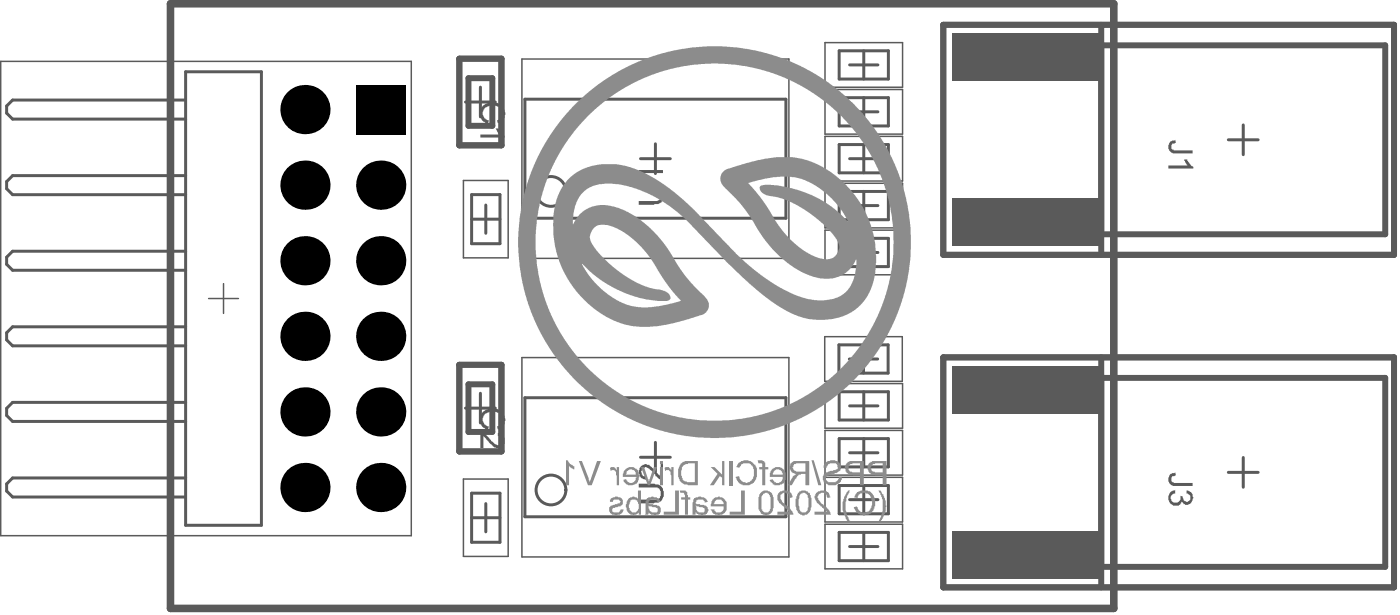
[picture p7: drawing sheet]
<svg xmlns="http://www.w3.org/2000/svg" width="156mm" height="68mm" viewBox="0 0 156 68" stroke-linecap="round" stroke-linejoin="round" font-family="sans-serif">
<g fill="none" stroke="#5a5a5a" stroke-width=".33">
<path d="M20.7 8h8.4v50.5h-8.4zM20.7 11.1h-19.3l-.7 .7v.8l.7 .7h19.3M20.7 19.5h-19.3l-.7 .7v.8l.7 .7h19.3M51.8 11.4h3.4M53.5 9.7v3.3M58.5 11h29v13.3h-29zM71.3 17.7h3.4M73 16v3.3M93.5 5.7h5.4v3.1h-5.4zM93.5 10.9h5.4v3.1h-5.4zM93.5 16.1h5.4v3.1h-5.4zM94.6 17.7h3.2"/>
<path d="M94.6 12.4h3.2M94.6 7.2h3.2M96.2 5.7v3.1M96.2 10.9v3.1M96.2 16.1v3.1M136.8 15.6h3.3M138.5 13.9v3.3M20.7 28h-19.3l-.7 .6v.8l.7 .7h19.3M20.7 36.4h-19.3l-.7 .6v.8l.7 .7h19.3M52.5 24.4h3.2M52.5 21.7h3.2v5.4h-3.2zM54.1 22.8v3.2"/>
<path d="M93.4 38.4h5.5v3.1h-5.5zM93.5 21.3h5.4v3.2h-5.4zM93.5 26.5h5.4v3.2h-5.4zM94.6 40h3.2M94.6 28.1h3.2M94.6 22.9h3.2M96.2 38.4v3.1M96.2 21.3v3.2M96.2 26.5v3.2M20.7 53.2h-19.3l-.7 .7v.7l.7 .7h19.3M20.7 44.8h-19.3l-.7 .6v.8l.7 .7h19.3M51.8 45.4h3.4"/>
<path d="M52.5 57.6h3.2M52.5 54.9h3.2v5.4h-3.2zM53.5 43.8v3.3M54.1 56v3.2M58.5 44.3h29v13.2h-29zM71.3 50.9h3.4M73 49.2v3.3M93.5 43.6h5.4v3.1h-5.4zM93.5 48.8h5.4v3.2h-5.4zM93.5 54h5.4v3.2h-5.4zM93.5 59.2h5.4v3.2h-5.4zM94.6 55.6h3.2"/>
<path d="M94.6 50.4h3.2M94.6 45.2h3.2M96.2 43.6v3.1M96.2 48.8v3.2M96.2 54v3.2M96.2 59.2v3.2M136.8 52.6h3.3M138.5 50.9v3.3M94.6 60.8h3.2"/>
<circle cx="61.4" cy="21.3" r="1.66"/>
<circle cx="61.4" cy="54.5" r="1.66"/>
</g>
<g fill="none" stroke="#5a5a5a" stroke-width=".17">
<path d="M.1 6.8h45.7v52.8h-45.7zM58.1 6.6h29.8v22.2h-29.8zM91.9 4.7h8.6v5h-8.6zM91.9 10h8.6v4.9h-8.6zM91.9 15.2h8.6v4.9h-8.6zM23.2 33.2h3.4M24.9 31.6v3.3M51.6 20.1h5v8.6h-5zM58.1 39.8h29.8v22.2h-29.8zM91.9 37.5h8.6v4.9h-8.6zM91.9 20.4h8.6v5h-8.6zM91.9 25.6h8.6v5h-8.6z"/>
<path d="M51.6 53.3h5v8.6h-5zM91.9 42.7h8.6v5h-8.6zM91.9 47.9h8.6v5h-8.6zM91.9 53.1h8.6v5h-8.6zM91.9 58.3h8.6v5h-8.6z"/>
</g>
<path d="M51.2 6.5h4.7v9.7h-4.7zM52.2 8.7h2.6v5.3h-2.6zM105.1 2.8h50.2v25.6h-50.2zM122.7 5h31.6v21.1h-31.6M122.7 2.8v25.6M105.1 39.8h50.2v25.6h-50.2zM122.7 39.8v25.6M51.2 40.6h4.7v9.6h-4.7zM52.2 42.8h2.6v5.3h-2.6zM122.7 42.1h31.6v21h-31.6" fill="none" stroke="#5a5a5a" stroke-width=".66"/>
<g fill="#5a5a5a">
<path d="M130.2 15.9l.4-.3h.2h.1l.1 .3-.3 .1a.34 .34 0 0 0-.2 .5l.2 .2h2.1v.4h-1.7a.76 .76 0 0 1-.8-.3 .76 .76 0 0 1-.1-.8z"/>
<path d="M130.1 18.4h2.1l-.1-.3h-.1v-.2h-.1v-.2h.3v.2l.7 .7v.2h-2.8z"/>
<path d="M130.2 52.9l.4-.2h.2l.1-.1 .1 .3-.3 .1a.34 .34 0 0 0-.2 .5l.2 .2h2.1v.4h-1.7a.76 .76 0 0 1-.8-.3 .76 .76 0 0 1-.1-.8z"/>
<path d="M130.2 54.9l.3-.2 .4-.2v.4h-.1a.52 .52 0 0 0-.3 .8 .52 .52 0 0 0 .8 .1 .55 .55 0 0 0 .2-.6l.2 .1 .1 .4 .2 .1a.33 .33 0 0 0 .5-.1 .45 .45 0 0 0-.2-.7v-.1h-.1v-.3a.81 .81 0 0 1 .5 1.3 .55 .55 0 0 1-.6 .3 .55 .55 0 0 1-.5-.4 .46 .46 0 0 1-.6 .5h-.3a.96 .96 0 0 1-.6-1z"/>
<path d="M53.7 45.9l.1-.1a1.74 1.74 0 0 1 1.5-.3h.1a1.36 1.36 0 0 1 .8 1.7l-.6 .6h-.2v-.4a.75 .75 0 0 0 .5-1.1 1.36 1.36 0 0 0-1.6-.4 .87 .87 0 0 0-.5 .6v.2a.66 .66 0 0 0 .3 .6v.1h.3l-.1 .5-.2-.1a1.11 1.11 0 0 1-.6-1.3v-.2z"/>
<path d="M53.5 48.1h.1a1.5 1.5 0 0 1 .9 .8l.6 .5a.49 .49 0 0 0 .5 .1 .49 .49 0 0 0 .4-.5 .44 .44 0 0 0-.6-.5v-.3a.73 .73 0 0 1 .8 .8 .68 .68 0 0 1-.3 .7 .48 .48 0 0 1-.7 .1 .44 .44 0 0 1-.4-.3l-1-1v1.4h-.3z"/>
<path d="M53.7 11.9l.1-.1a1.74 1.74 0 0 1 1.5-.4h.1a1.36 1.36 0 0 1 .8 1.7l-.6 .6h-.2v-.3a.75 .75 0 0 0 .5-1.1v-.1a1.36 1.36 0 0 0-1.6-.3 .87 .87 0 0 0-.5 .5v.2a.66 .66 0 0 0 .3 .6v.1l.3 .1-.1 .4-.2-.1a1.11 1.11 0 0 1-.6-1.3v-.2z"/>
<path d="M53.5 15h2.1l-.4-.7h.3l.4 .6 .3 .2v.2h-2.7z"/>
<path d="M71.1 53.8h1.8l.1 .1a.73 .73 0 0 1 .8 .7l.1 .2a1.07 1.07 0 0 1-.6 1.1h-.4l-.1 .1h-1.7v-.4h1.6a.63 .63 0 0 0 .9-.7 .63 .63 0 0 0-.9-.7h-1.6z"/>
<path d="M71.2 52.1h.1a.63 .63 0 0 1 1.1-.2l1.2 1.1v-1.4h.2v1.9a2.3 2.3 0 0 1-1.1-.9l-.4-.5a.57 .57 0 0 0-.6 0 .57 .57 0 0 0-.3 .5h.1v.2l.1 .2 .4 .1-.1 .3-.3-.1a.57 .57 0 0 1-.4-.6h-.1z"/>
<path d="M71.1 20.6h1.8l.1 .1a.73 .73 0 0 1 .8 .7l.1 .1a1.07 1.07 0 0 1-.6 1.2h-.4l-.1 .1h-1.7v-.4h1.6a.63 .63 0 0 0 .9-.7 .63 .63 0 0 0-.9-.7h-1.6z"/>
<path d="M71.1 18.9h2.7v.4h-2.1a.66 .66 0 0 1 .4 .5l.1 .1h-.4l-.2-.5-.5-.2z"/>
</g>
<path d="M19 .4h105.1v67.3h-105.1z" fill="none" stroke="#5a5a5a" stroke-width=".84"/>
<g fill="#8c8c8c">
<path d="M91.8 51.6l.2-.1a1.13 1.13 0 0 1 1.7 .2v.4a.44 .44 0 0 1-.4 .4l-.1 .2h-.6v.1h-.3l-.1 .1a.39 .39 0 0 0-.2 .5 .39 .39 0 0 0 .4 .3h.3a.6 .6 0 0 0 .6-.3l.1-.1v-.2h.4a.88 .88 0 0 1-1.1 .9 .87 .87 0 0 1-.7-.2 .68 .68 0 0 1 0-1.1v-.1l.2-.1 .8-.2a.4 .4 0 0 0 .3-.5 .4 .4 0 0 0-.6-.2h-.1a.44 .44 0 0 0-.4 .3h-.1v.2h-.4z"/>
<path d="M90.4 51.2h.2l.9 2.8h-.4z"/>
<path d="M84.4 51.2h.2a.56 .56 0 0 1 .5 .2 .56 .56 0 0 1 .1 .6h.4v.2h-.4v1.8h-.3v-1.8h-.3v-.2h.3a.3 .3 0 0 0 0-.4 .3 .3 0 0 0-.4 0z"/>
<path d="M82.2 51.6a1.26 1.26 0 0 1 1.9 .2 2.01 2.01 0 0 1-.1 1.9 1.68 1.68 0 0 1-1.5 .2l-.3-.2-.3-.6 .4-.1 .1 .2a.84 .84 0 0 0 1.1 .4 1.26 1.26 0 0 0 .4-1.5v-.1a.93 .93 0 0 0-1.4-.3l-.1 .4-.4-.1z"/>
<path d="M63.1 20.1l-.5 .7-.5 1-.3 1.1-.2 1 .1 2.6 .2 1.5 .4 1.1 .4 1.1 .7 1.1 .8 1.1 .8 .9 1.1 1 1.1 .8 1.9 .9 1.2 .3 .9 .1 2-.1 1.7-.3 1.8-.5 1.7-.6 .5-.5v-.7l-.4-.7-1.3-1.2-.9-1.1-.8-1.2-1.1-1.8-1.1-1.4-1.4-1.4-1.6-1.1-1-.5-.8-.3-1.1-.2h-.9l-.9 .3-.7 .4-.6 .6-.5 .8 .1-1.2 .1-.7 .5-1.1 .9-.9 .6-.3 .7-.2 1.5-.1 .9 .1 1.2 .3 2 .8 1.8 1 2.1 1.6 4.9 5.1 3.2 3 2.3 1.7 1 .6 1.3 .6 1.2 .3 .8 .1 1.7-.1 1.3-.3 .9-.4 1.1-.8 .6-.9 .6-1.3 .4-1.4 .1-.7v-1.3l-.1-1.3-.5-2-.6-1.5-1.1-1.9-1.5-1.5-1.7-1.3-1.8-.9-1-.4-1-.1h-1.9l-1.2 .1-1.4 .4-2.8 .8-.3 .2-.3 .3-.2 .6 .1 .5 .2 .3 1.6 1.5 .9 1.1 1.9 3 .9 1.2 1.3 1.3 1.7 1.2 1.8 .8 1.1 .2h1.1l.6-.2 .8-.4 .8-.8 .3-.7h.1v.9l-.3 1.3-.3 .7-.4 .5-.5 .4-.6 .4-.6 .2-.9 .1-1.8-.1-1.1-.3-2-.9-1.5-1-1.5-1.2-1.7-1.4-4.4-4.6-1.7-1.7-2.2-1.7-2.2-1.3-2.1-.8-.9-.1h-1.8l-.9 .1-1 .3-1.1 .7zM83.3 20.4l1.9-.5 1.7-.2h1.6l1.1 .3 1.3 .7 1.5 1.1 1.1 1.3 .9 1.5-.9-.9-.9-.7-1.3-.8-.9-.5-1.6-.6-1.3-.3-1.6-.2h-.7l-.4 .1a.37 .37 0 0 0-.1 .6l.2 .2 .5 .2 1.7 .4 1.5 .6 1.6 1 1.1 .9 1.4 1.4 .7 1 .1 .6-.1 .4-.3 .5-.5 .3-.4 .1-1-.2-1.4-.6-1-.8-1.7-1.6-.7-1.1-1.4-2.2zM66.1 25.4l.6-.4h1l1.1 .4 1.4 .9 .6 .5 1.1 1.2 1 1.4 1.2 2 1.7 2.1-1.6 .4-1.6 .3h-1.2l-1-.1-.6-.2-1.2-.5-.9-.6-1.1-1-1.2-1.3-.6-1.1 1.2 1.1 1.1 .8 1.3 .8 1.4 .6 2.2 .6 1.2 .2h1.1l.2-.1a.42 .42 0 0 0 0-.7l-.5-.3-1.6-.3-1.3-.5-1.6-1-1.4-1-1.5-1.6-.8-1.1-.1-.6z"/>
<path d="M63.7 11.9l-1.2 1.5-1.5 2-1.1 2-.8 1.8-.6 1.9-.5 2.1-.3 2.5v1.8l.2 2.1 .3 1.9 .6 2.3 .8 2 .8 1.7 1.1 1.7 1.4 1.8 1.6 1.8 1.6 1.3 1.8 1.3 1.9 1.1 1.8 .7 1.9 .7 1.9 .5 2.3 .3h2.4l2.7-.2 1.7-.3 2.2-.6 2-.8 2-1.1 1.9-1.2 1.4-1.1 1.4-1.4 1.3-1.5 1.4-1.9 .8-1.4 1.1-2.4 .8-2.3 .5-2.5 .1-1.4v-2.5l-.1-2.3-.4-1.7-.4-1.7-.8-2.1-.8-1.6-1.3-2.1-1.5-2-1.3-1.3-1.9-1.6-1.6-1.2-2.1-1.2-1.9-.8-1.9-.6-2.2-.5-2.2-.2-2.3-.1-1.6 .2-2.7 .4-1.6 .5-2.3 .9-1.6 .8-2.2 1.4-1.5 1.2zM65.1 13.3l1.2-1.2 1.6-1.3 1.7-1.1 2.2-1.1 1.8-.6 1.8-.5 1.9-.3 1.9-.1 2.7 .1 1.3 .2 1.8 .4 2 .7 2.1 .9 1.5 .9 1.3 1 1.4 1.2 1.3 1.4 1.4 1.8 .8 1.2 1 1.8 .8 2 .6 2.3 .3 2.2v1.6v1.6l-.3 2.3-.4 1.5-.6 1.8-.7 1.8-1.1 1.9-1.1 1.6-1.4 1.5-1.2 1.2-1.5 1.1-1.7 1.1-1.6 .8-2 .8-1.7 .5-1.6 .3-2.1 .2h-2.6l-1.3-.2-2.2-.5-1.7-.5-1.5-.6-2.1-1.1-1.6-1.1-1.6-1.4-1.4-1.4-1.2-1.6-1.1-1.7-.9-1.7-.7-2-.5-1.8-.3-1.8-.1-1.5v-1.9l.2-2.5 .4-1.6 .6-1.9 .8-1.8 .9-1.7 1.3-1.8z"/>
<path d="M97 51.8l.2-.2h.3h.8v1h-.7a.66 .66 0 0 1-.6-.4v-.1zM96.7 51.6l-.1 .3a.55 .55 0 0 0 .2 .6l.3 .3 1.2 .1v1.1h.4v-2.7h-1.6v.1h-.1z"/>
<path d="M94.5 51.8l.2-.2h.2h.9v1h-.9l-.2-.1a.62 .62 0 0 1-.2-.7zM94.3 51.6a.52 .52 0 0 0-.1 .7 .42 .42 0 0 0 .4 .4v.1h.3l.1 .1h.8v1.1h.4v-2.7h-1.6v.1h-.2z"/>
<path d="M88.4 51.6h.3h1v.9h-.8a.51 .51 0 0 1-.5-.7zM88 51.6v.1a.73 .73 0 0 0 .3 .9v.1h.4l-.4 .4-.5 .9h.4l.6-1 .1-.2h.3v-.1h.5v1.3h.4v-2.7h-1.3a.6 .6 0 0 0-.7 .3z"/>
<path d="M86.2 52.5a.55 .55 0 0 1 .6-.3 .55 .55 0 0 1 .4 .6h-1.1zM85.8 52.4l-.1 .7h1.5a.56 .56 0 0 1-.5 .6 .56 .56 0 0 1-.6-.4l-.4 .1a.84 .84 0 0 0 1.2 .5h.2v-.1a.32 .32 0 0 0 .3-.4h.1v-.4a.9 .9 0 0 0-1.1-1l-.2 .1z"/>
</g>
<path d="M81.4 51.3v2.7" fill="none" stroke="#8c8c8c" stroke-width=".34"/>
<g fill="#8c8c8c">
<path d="M79.2 52h.4l.8 .8v-1.5h.3v2.7h-.3v-.8l-.2-.2-.7 1h-.4l.8-1.3z"/>
<path d="M74 52.1l.1-.1a.38 .38 0 0 1 .5 .1l.2 .2v-.3h.2v2h-.2v-1.1l-.1-.2a.32 .32 0 0 0-.4-.4l-.2 .1z"/>
<path d="M71.4 52h.3l.5 1.3v.3l.6-1.6h.4l-.8 2h-.2z"/>
<path d="M67.9 52.1l.1-.1a.38 .38 0 0 1 .5 .1l.2 .2v-.3h.2v2h-.2v-1.1h-.1a.38 .38 0 0 0-.2-.5v-.1h-.3l-.1 .1z"/>
<path d="M64.5 51.3h.3l.8 1.9 .1 .5 .8-2.4h.4l-1 2.7h-.4z"/>
<path d="M63 51.2h.2l.3 .4 .5 .3v.3l-.5-.1-.1-.2v2.1h-.4z"/>
<path d="M97.8 54.6h.3l.1 .3 .2 .1 .3 .8v.5v.1a2.57 2.57 0 0 1-.5 1.5l-.1 .1h-.3a3.1 3.1 0 0 0 0-3.4z"/>
<path d="M95.4 54.8h.1a1.24 1.24 0 0 1 2 .8v.2a1.47 1.47 0 0 1-.5 1.3v.1l-.6 .1v.1l-.4-.1a.98 .98 0 0 1-.8-.6l-.1-.3h.3l.1 .1a.78 .78 0 0 0 .7 .5 .78 .78 0 0 0 .8-.4v-.2a1.28 1.28 0 0 0-.4-1.5h-.1a.68 .68 0 0 0-1 .5l-.4-.1z"/>
<path d="M94.4 54.6h.3l-.1 .2a3 3 0 0 0-.3 2.5l.4 .7a.55 .55 0 0 1-.5-.5 2.43 2.43 0 0 1 .2-2.8z"/>
<path d="M90.9 54.8h.1a1.07 1.07 0 0 1 1.2 0l.3 .5-.3 .1-.1-.1a.51 .51 0 0 0-.6-.5 .51 .51 0 0 0-.4 .6v.2l.2 .2 .4 .5 .4 .1 .1 .2a.66 .66 0 0 1 .3 .6l.1 .1h-1.9v-.4h1.4l-.8-.7a1.2 1.2 0 0 1-.6-1h.1z"/>
<path d="M86.7 54.9a.92 .92 0 0 1 1.4 0h.1l.1 .4-.4 .1-.1-.3a.49 .49 0 0 0-.5-.2 .49 .49 0 0 0-.4 .4v.2l.3 .4a2.92 2.92 0 0 1 1.2 1.2v.2h-1.8v-.4h1.2l-.7-.7a.98 .98 0 0 1-.5-1.1z"/>
<path d="M82.5 54.6h.5v2.7h-1.7v-.4h1.2z"/>
<path d="M75.7 54.6h.3a.38 .38 0 0 1 .5 .2l.1 .5h.3v.3h-.3v1.7h-.3v-1.7h-.4v-.3h.4a.39 .39 0 0 0-.1-.4 .39 .39 0 0 0-.4-.1z"/>
<path d="M75.2 54.6h.4v2.7h-1.7v-.4h1.3z"/>
<path d="M67.9 55.6l.2-.2 .4-.1h.4a.46 .46 0 0 1 .5 .6 .43 .43 0 0 1-.5 .5l-.5 .1a.28 .28 0 0 0-.2 .4 .28 .28 0 0 0 .4 .1h.3l.2-.3h.4a.81 .81 0 0 1-1.1 .6h-.2a.65 .65 0 0 1-.2-1l.8-.2v-.1a.22 .22 0 0 0 .2-.1 .22 .22 0 0 0 0-.2l-.2-.1a.34 .34 0 0 0-.5 .2h-.4z"/>
<path d="M76 52a.66 .66 0 0 1 .6-.4h.8v2.1h-.9v-.1a.32 .32 0 0 1-.5-.4 1.36 1.36 0 0 1 0-1.1zM75.8 51.6v.1a1.49 1.49 0 0 0-.2 1.5 .86 .86 0 0 0 .9 .7l.1 .1h1.1v-2.7h-1.1a.55 .55 0 0 0-.6 .2z"/>
<path d="M73.5 51.3v.3h.3v-.3zM73.5 52v2h.3v-2z"/>
<path d="M69.8 52.5l.2-.1a.45 .45 0 0 1 .7 .1l.1 .1v.2h-1.1l.1-.1zM69.5 52.3l-.1 .4v.4h1.5l-.1 .1v.2a.55 .55 0 0 1-.5 .3 .55 .55 0 0 1-.5-.3l-.1-.1-.3 .1h.1a.77 .77 0 0 0 1 .6 .72 .72 0 0 0 .6-.7l.1-.2-.1-.3a.58 .58 0 0 0-.2-.6l-.1-.1a.84 .84 0 0 0-1.2 .2z"/>
<path d="M89.1 55l.2-.1a.47 .47 0 0 1 .7 .4v.1v1v.1a.47 .47 0 0 1-.6 .5 .47 .47 0 0 1-.4-.6l-.1-.1v-.7zM88.9 54.8l-.1 .4a2.42 2.42 0 0 0-.1 1.6l.1 .1a.87 .87 0 0 0 .6 .5h.2v-.1a.72 .72 0 0 0 .7-.8 2.1 2.1 0 0 0-.2-1.7h-.1a.63 .63 0 0 0-.7-.2z"/>
<path d="M84.9 55.1l.1-.1a.37 .37 0 0 1 .3-.2 .37 .37 0 0 1 .4 .3 .62 .62 0 0 1 .1 .7 1.34 1.34 0 0 1-.2 1.2 .47 .47 0 0 1-.7-.3h-.1v-1.4zM84.6 55l-.1 .8a1.73 1.73 0 0 0 .2 1.3l.2 .1a.76 .76 0 0 0 1.2-.6l.1-.2a2.55 2.55 0 0 0-.3-1.6 .78 .78 0 0 0-1.3 .2z"/>
<path d="M79.6 55.8a.67 .67 0 0 1 .7-.2l.3 .3v.2h-1.1zM79.3 55.6l-.1 .8h1.4v.1a.58 .58 0 0 1-.4 .5 .58 .58 0 0 1-.6-.1v-.2h-.4a1 1 0 0 0 1.2 .6 1.02 1.02 0 0 0 .5-1.2v-.3h-.1a.91 .91 0 0 0-1.2-.4z"/>
<path d="M77.5 56.3l.4 .1a.43 .43 0 0 1 .6 .4v.1a.44 .44 0 0 1-.6 .1 .45 .45 0 0 1-.3-.5zM77.3 55.4l-.2 .5v1.4h-.1h.5v-.3l.3 .3h.3v.1h.2v-.1a.58 .58 0 0 0 .6-.4l-.1-.3a.3 .3 0 0 0-.3-.3l-.1-.1h-.4v-.1h-.4l-.1-.2a.47 .47 0 0 1 .6-.3 .3 .3 0 0 1 .4 .3l.3-.1a.9 .9 0 0 0-1.2-.5z"/>
<path d="M72.2 56.3l.5 .1a.43 .43 0 0 1 .6 .4v.1a.44 .44 0 0 1-.6 .1l-.4-.2zM72 55.5v.3h-.1v1.4l-.1 .1h.4v-.3l.3 .3h.3a.55 .55 0 0 0 .7-.2 .55 .55 0 0 0-.1-.7l-.2-.1v-.1l-.8-.1a.21 .21 0 0 1-.2-.2 .21 .21 0 0 1 .2-.2l.3-.1a.45 .45 0 0 1 .6 .2v.1l.3-.1-.1-.1a.92 .92 0 0 0-1.1-.4h-.2z"/>
<path d="M70.2 55.7l.6-.1 .2 .2a.86 .86 0 0 1-.3 1.2h-.2a.75 .75 0 0 1-.4-1zM70 55.5l-.2 .3v.3h-.1l.1 .5a.75 .75 0 0 0 .5 .7 .75 .75 0 0 0 .8-.2v-.1v.3h.3v-2.7h-.3v1a.51 .51 0 0 0-.7-.3h-.2z"/>
</g>
<g fill="#000">
<circle cx="34" cy="12.2" r="2.74"/>
<circle cx="34" cy="29" r="2.74"/>
<circle cx="34" cy="20.6" r="2.74"/>
<circle cx="34" cy="37.4" r="2.74"/>
<circle cx="42.4" cy="20.6" r="2.74"/>
<circle cx="42.4" cy="29" r="2.74"/>
<circle cx="42.4" cy="37.4" r="2.74"/>
<circle cx="34" cy="45.8" r="2.74"/>
<circle cx="34" cy="54.2" r="2.74"/>
<circle cx="42.4" cy="54.2" r="2.74"/>
<circle cx="42.4" cy="45.8" r="2.74"/>
</g>
<path d="M39.7 9.5h5.4v5.4h-5.4z" fill-rule="evenodd" fill="#000"/>
<g fill="#5a5a5a">
<path d="M106 40.7h16.7v5.3h-16.7z" fill-rule="evenodd"/>
<path d="M106 59.1h16.7v5.3h-16.7z" fill-rule="evenodd"/>
<path d="M106 22.1h16.7v5.3h-16.7z" fill-rule="evenodd"/>
<path d="M106 3.7h16.7v5.3h-16.7z" fill-rule="evenodd"/>
</g>
</svg>
